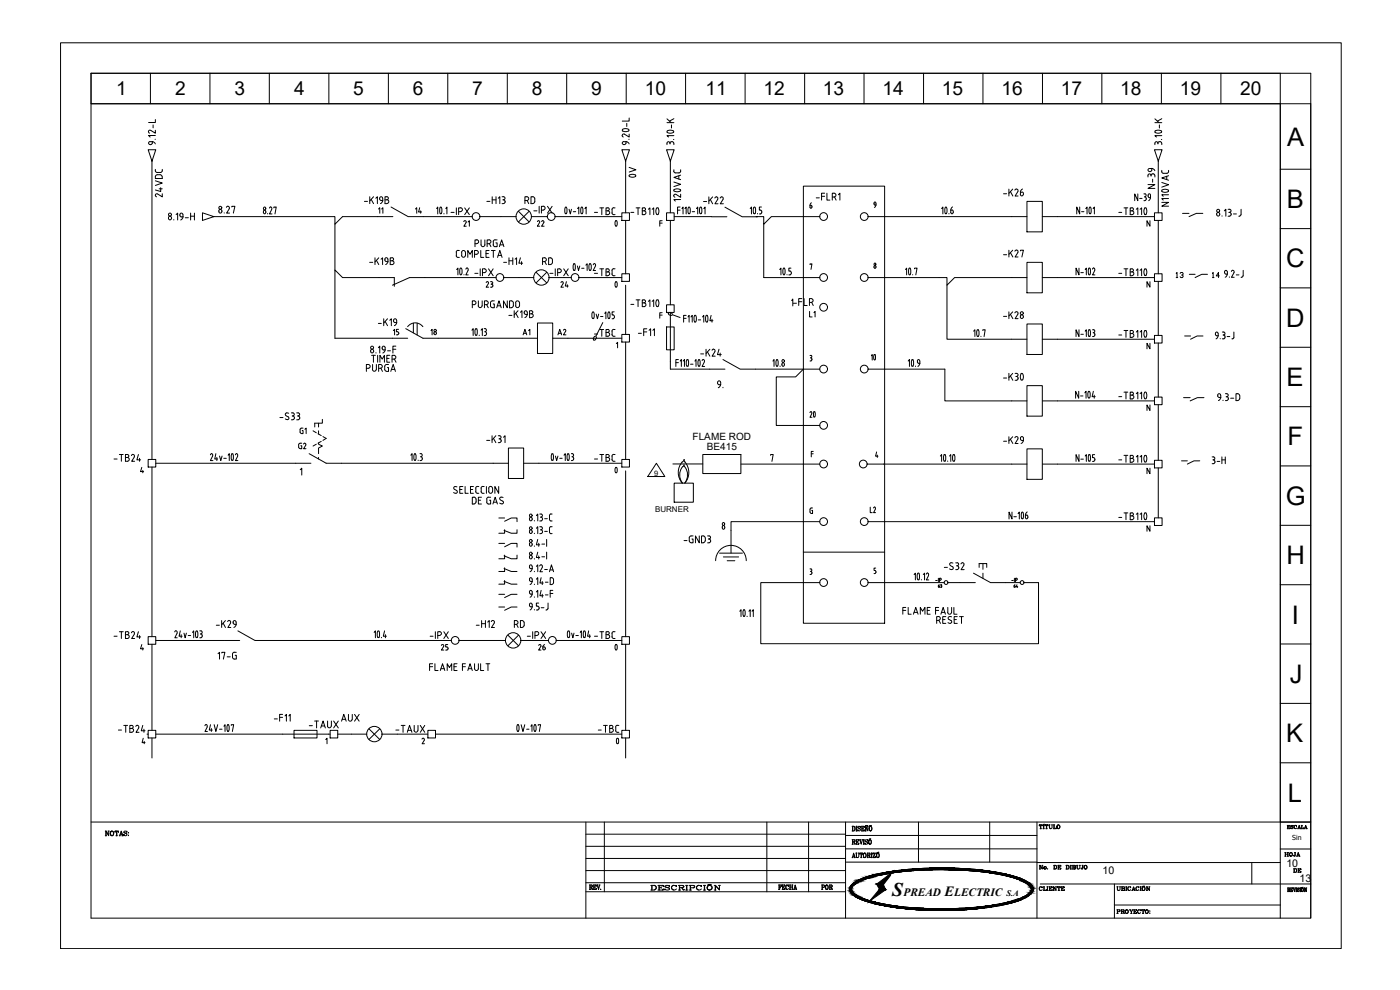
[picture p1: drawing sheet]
<svg xmlns="http://www.w3.org/2000/svg" width="420mm" height="297mm" viewBox="0 0 420 297" stroke-linecap="round" stroke-linejoin="round" font-family="sans-serif">
<defs><g id="words">
<g font-size="7.7">
<text x="386.3" y="43.7">A</text>
<text x="386.2" y="62.4">B</text>
<text x="386" y="80.2">C</text>
<text x="386" y="98">D</text>
<text x="386.1" y="115.8">E</text>
<text x="386.3" y="133.7">F</text>
<text x="385.9" y="151.4">G</text>
<text x="386.1" y="169.3">H</text>
<text x="387.7" y="187.1">I</text>
<text x="387.1" y="204.8">J</text>
<text x="386" y="222.7">K</text>
<text x="386.5" y="240.5">L</text>
</g>
<text font-size="7.5" x="193" y="57.5" transform="rotate(-90 193 57.5)">0V</text>
<text font-size="7.1" x="300.2" y="116.1">-K30</text>
<g font-size="6.6">
<text x="181.3" y="69.8">0</text>
<text x="181.3" y="88.2">0</text>
<text x="259.3" y="110.1">10</text>
<text x="181.3" y="143.9">0</text>
<text x="181.7" y="225.1">0</text>
</g>
<g font-size="6.2">
<text x="241.3" y="127">20</text>
<text x="181.3" y="196.8">0</text>
</g>
<g font-size="5.8">
<text x="34.9" y="28.6">1</text>
<text x="52.5" y="28.6">2</text>
<text x="70.3" y="28.6">3</text>
<text x="88.3" y="28.6">4</text>
<text x="106" y="28.6">5</text>
<text x="123.9" y="28.6">6</text>
<text x="141.7" y="28.6">7</text>
<text x="159.6" y="28.6">8</text>
<text x="177.4" y="28.6">9</text>
<text x="193.5" y="28.6">10</text>
<text x="211.7" y="28.6">11</text>
<text x="229.2" y="28.6">12</text>
<text x="247" y="28.6">13</text>
<text x="264.9" y="28.6">14</text>
<text x="282.7" y="28.6">15</text>
<text x="300.5" y="28.6">16</text>
<text x="318.4" y="28.6">17</text>
<text x="336.2" y="28.6">18</text>
<text x="354.1" y="28.6">19</text>
<text x="372.2" y="28.6">20</text>
<text x="267.8" y="268.7">S</text>
</g>
<g font-size="5.3">
<text x="300.2" y="60">-K26</text>
<text x="347.8" y="57.9" transform="rotate(-90 347.8 57.9)">N-39</text>
<text x="50.1" y="60.3" transform="rotate(-90 50.1 60.3)">24VDC</text>
<text x="108.3" y="62.4">-K19B</text>
<text x="134.4" y="65.6">-IPX</text>
<text x="156.6" y="62.4">RD</text>
<text x="177.4" y="65.6">-TBC</text>
<text x="210.3" y="62.4">-K22</text>
<text x="141.5" y="75.1">PURGA</text>
<text x="110.1" y="80.8">-K19B</text>
<text x="136.2" y="78.3">COMPLETA</text>
<text x="141.5" y="84">-IPX</text>
<text x="150.3" y="80.8">-H14</text>
<text x="161.9" y="80.8">RD</text>
<text x="164" y="84">-IPX</text>
<text x="177.4" y="84">-TBC</text>
<text x="300.2" y="78.3">-K27</text>
<text x="140.8" y="93.5">PURGANDO</text>
<text x="237.1" y="92.8">-FLR</text>
<text x="112.5" y="99.1">-K19</text>
<text x="151.7" y="96.7">-K19B</text>
<text x="209.5" y="107.9">-K24</text>
<text x="109" y="112.5">PURGA</text>
<text x="213.4" y="117.5">9.</text>
<text x="300.2" y="134.4">-K29</text>
<text x="33.2" y="139.7">-TB24</text>
<text x="177.4" y="139.7">-TBC</text>
<text x="204.3" y="164">-GND3</text>
<text x="63.9" y="189.4">-K29</text>
<text x="153.5" y="189.4">RD</text>
<text x="33.2" y="193">-TB24</text>
<text x="128.1" y="193">-IPX</text>
<text x="157.3" y="193">-IPX</text>
<text x="177.4" y="193">-TBC</text>
<text x="64.6" y="199">17-G</text>
<text x="34.6" y="220.8">-TB24</text>
<text x="92.1" y="219.8">-TAUX</text>
<text x="101.6" y="217.7">AUX</text>
<text x="117.8" y="220.8">-TAUX</text>
<text x="178.5" y="220.8">-TBC</text>
</g>
<g font-size="4.9">
<text x="123.8" y="65.3">14</text>
<text x="142.2" y="69.1" transform="rotate(-90 142.2 69.1)">21</text>
<text x="160.5" y="69.1">22</text>
<text x="145" y="87.5">23</text>
<text x="167.6" y="87.5">24</text>
<text x="177.4" y="102">-TBC</text>
<text x="242" y="96.3">L1</text>
<text x="300.2" y="96.7">-K28</text>
<text x="88.9" y="135.8">G2</text>
</g>
<g font-size="4.4">
<text x="116.1" y="65.3" transform="rotate(-90 116.1 65.3)">11</text>
<text x="117.1" y="101.6">15</text>
<text x="128.4" y="101.6">18</text>
<text x="155.9" y="101.6">A1</text>
<text x="166.5" y="101.6">A2</text>
<text x="89.3" y="131.2">G1</text>
<text x="263.9" y="154.9" transform="rotate(-90 263.9 154.9)">L2</text>
<text x="131.6" y="196.1">25</text>
<text x="160.9" y="196.1">26</text>
</g>
<text font-size="4.2" x="283.5" y="268.7">E</text>
<g font-size="3.5">
<text x="280.8" y="177.4">63</text>
<text x="303.4" y="177.4">64</text>
</g>
<g font-size="3.4">
<text x="271.2" y="268.7">PREAD</text>
<text x="286.4" y="268.7">LECTRIC</text>
</g>
<g font-size="3.2">
<text x="330.9" y="262.4">10</text>
<text x="386.1" y="260">10</text>
<text x="390" y="264.7">13</text>
</g>
<g font-size="3">
<text x="207.9" y="132.1">FLAME ROD</text>
<text x="212.1" y="134.9">BE415</text>
</g>
<text font-size="2.5" x="302.1" y="268.7">S.A</text>
<text font-size="2.4" x="196.6" y="153.6">BURNER</text>
<text font-size="2.2" x="196.4" y="142.7">9</text>
<text font-size="2.1" x="387.8" y="252.1">Sin</text>
</g></defs>
<!-- layer: 0 -->
<g fill="none" stroke="#000" stroke-width=".3">
<path d="M18.2 12.8h384.3v271.8h-384.3zM27.3 22h366.1v253.5h-366.1zM27.3 22v9.1h356.9v215.5h9.2v-215.5h-366.1M45.1 22v9.1M63 22v9.1M80.8 22v9.1M98.7 22v9.1M116.6 22v9.1M134.4 22v9.1M152.2 22v9.1M170.1 22v9.1M187.9 22v9.1"/>
<path d="M205.8 22v9.1M223.6 22v9.1M241.5 22v9.1M259.3 22v9.1M277.2 22v9.1M295 22v9.1M312.9 22v9.1M330.7 22v9.1M348.5 22v9.1M366.4 22v9.1M384.2 22v224.6M384.2 50.8h9.2"/>
<path d="M384.2 68.6h9.2M384.2 86.4h9.2M384.2 104.2h9.2M384.2 122h9.2M384.2 139.8h9.2M384.2 157.6h9.2M384.2 175.4h9.2M384.2 193.2h9.2M384.2 211h9.2M384.2 228.9h9.2M255.8 265.2a22.5 22.5 0 0 1 10.4-3.5 96.4 96.4 0 0 1 38.4 1.3 8.6 8.6 0 0 1 5.3 3.2 2.67 2.67 0 0 1-2 3.1 41.8 41.8 0 0 1-14.9 3.4 90.9 90.9 0 0 1-32.6-2.1 8.6 8.6 0 0 1-5.2-3.2v-1.2zM255.9 265.9a18.3 18.3 0 0 1 9.3-3.5 98.7 98.7 0 0 1 38.5 .8 9.2 9.2 0 0 1 5.7 3.2 2.19 2.19 0 0 1-1.7 2.4 44.1 44.1 0 0 1-14.7 3.4 94.8 94.8 0 0 1-30.7-1.6l-1.7-.5a8.2 8.2 0 0 1-5-2.9l-.1-.6z"/>
</g>
<!-- layer: PDF_0 -->
<g fill="none" stroke="#000" stroke-width=".3">
<path d="M27.3 246.6h366.1v28.9M31.6 249.4h.2M31.6 250.8h.4M31.8 249.4v1.4M32.4 249.4h.4M32.6 250.6l-.8-1.2v1.4M32.6 249.4v1.4l-.8-1.3M33.5 249.4a.63 .63 0 0 0-.5 .9 .63 .63 0 0 0 1.1 .1 .57 .57 0 0 0 0-.8 .57 .57 0 0 0-.8 0l-.2 .6 .4 .6M33.7 249.4a.82 .82 0 0 1 0 1.4M34.6 249.4l-.1 .3v-.3h1v.3l-.1-.3M34.8 250.8h.4M35 249.4v1.4"/>
<path d="M35.1 249.4v1.4M35.8 250.8h.4M35.9 250.8l.5-1.4 .4 1.4M36 250.3h.6M36.4 249.6l.4 1.2M36.5 250.8h.5M37.2 249.7l.7 .4a.44 .44 0 0 1-.1 .7 .44 .44 0 0 1-.6-.5v.5v-.3M38 249.6l.1-.2v.3a.43 .43 0 0 0-.5-.4 .43 .43 0 0 0-.4 .5l.9 .5M38.5 249.8h.1M38.5 250.6v.2zM175.8 250.3h78M175.8 253.9h78"/>
<path d="M175.8 257.6h78M175.8 246.6v28.9M181.4 246.6v21M230.1 246.6v21M242.7 246.6v21M253.8 246.6v28.9M253.8 254.7h57.4M253.8 250.7h57.4M253.8 258.7h57.4M255.7 247.9h.6a.86 .86 0 0 1 0 1.4h-.6M255.7 251.9l.9 .2-.1 .4-.6 .1M255.7 257.3h.3"/>
<path d="M255.7 253.3h.4M255.8 257.3l.4-1.3 .4 1.3M255.9 247.9v1.4M255.9 251.9v1.4M255.9 256.9h.5M256.2 252.6l.4 .7-.3-.6M256.2 256.2l.3 1.1M256.2 247.9l.4 .7-.4 .7M256.3 251.9l.3 .3-.3 .4M256.3 257.3h.4M256.8 256h.4M256.9 251.9h.8v.5v-.5"/>
<path d="M256.9 253.3h.8v-.4v.4M256.9 247.9h.3M256.9 249.3h.3M257 247.9v1.4M257 251.9v1.4M257.1 247.9v1.4M257.1 251.9v1.4M257.1 252.6h.3M257.4 252.4v.5M257.4 248.3l.8 .5-.2 .5-.6-.4v.4l.1-.2M257.6 256h.3M257.7 256v.9l-.3 .4-.4-.2v-1.1v.9l.3 .4"/>
<path d="M258 251.9h.3M258.1 256v.3v-.3h.8v.3l-.1-.3M258.1 248.1l.1-.2v.4l-.5-.4-.3 .4 .8 .5M258.3 257.3h.4M258.5 256v1.3M258.5 247.9h.8v.4v-.4M258.5 249.3h.8v-.4v.4M258.6 251.9h.3M258.7 247.9v1.4M258.7 248.6h.4M258.8 251.9l-.3 1.4-.4-1.4 .4 1.2M259.1 248.3v.5"/>
<path d="M259.1 253.3h.3M259.1 251.9h.3M259.2 251.9v1.4M259.3 251.9v1.4M259.5 256a.62 .62 0 0 0-.5 .7 .62 .62 0 0 0 .8 .4 .67 .67 0 0 0 .2-.7 .67 .67 0 0 0-.7-.4 .91 .91 0 0 0 .2 1.3M259.6 256a.84 .84 0 0 1 0 1.3M259.6 252.2l.8 .7-.2 .4h-.4l-.2-.4v.4l.1-.2M259.6 249.3h.3M259.6 248h.2M259.8 248v1.3M259.9 247.7l-.1 .2 .6-.2-.1 .2zM260.2 256h.8l.1 .2-.1 .4h-.6"/>
<path d="M260.2 257.3h.4M260.3 252.2l.1-.3v.5l-.5-.5-.3 .3 .8 .7M260.3 248h.3M260.4 256v1.3M260.4 249.1l-.6-1.1v1.3M260.4 248v1.3l-.6-1.1M260.7 256.6l.5 .6M260.8 256.7l.2 .6 .2-.2M260.8 251.8l.5-.1zM260.9 256l.2 .2-.2 .4M261 247.8l.5-.1zM261 251.9a.62 .62 0 0 0-.4 .8 .62 .62 0 0 0 .8 .4 .64 .64 0 0 0 .2-.7 .64 .64 0 0 0-.6-.4 .9 .9 0 0 0 0 1.3"/>
<path d="M261.1 251.9a.84 .84 0 0 1 0 1.4M261.2 247.9a.69 .69 0 0 0-.4 .8 .69 .69 0 0 0 .7 .5 .67 .67 0 0 0 .2-.7 .67 .67 0 0 0-.6-.5 .91 .91 0 0 0 .1 1.3M261.3 247.9a.88 .88 0 0 1 0 1.4M261.4 257.3h.4M261.4 256h.4M261.5 256v1.3M261.6 256v1.3M262.1 256l-.1 .3v-.3h.7l-.6 1.3M262.7 256l-.7 1.3h.7v-.4v.4M263.2 255.8l.6-.1zM263.4 256a.62 .62 0 0 0-.5 .7 .62 .62 0 0 0 .9 .4 .67 .67 0 0 0 .1-.7 .67 .67 0 0 0-.6-.4 .96 .96 0 0 0 .1 1.3M263.5 256a.91 .91 0 0 1 0 1.3"/>
<path d="M275.6 246.6v12.1M297 246.6v12.1M311.2 258.8h73M311.2 246.6v28.9M311.9 247.5v.3v-.3h.9v.3l-.1-.3M311.9 259.6h.2M312.1 259.6v1.1M312.1 248.6h.5M312.3 247.5v1.1M312.7 259.6h.3M312.8 259.6v1.1l-.7-1M313 248.6h.4"/>
<path d="M313 247.5h.4M313.2 248.6v-1.1v1.1M313.2 247.4l.2-.1zM313.7 247.5l-.1 .3v-.3h.9v.3l-.1-.3M313.9 248.6h.4M314 247.5v1.1M314.1 247.5v1.1M314.7 247.5h.4M315.6 247.5h.3M315.7 247.5v.8l-.3 .3-.4-.2-.1-.9 .1 .8 .3 .3M316.1 248.6h.9v-.3l-.1 .3M316.1 247.5h.4"/>
<path d="M316.2 259.6h.6a.56 .56 0 0 1 .4 .6 .56 .56 0 0 1-.4 .5h-.6M316.3 247.5v1.1M316.4 247.5v1.1M316.4 259.6v1.1M316.7 259.6l.4 .6-.4 .5M317.4 259.6h1v.3l-.1-.3M317.6 247.5a.54 .54 0 0 0-.5 .7 .54 .54 0 0 0 .8 .3 .54 .54 0 0 0 .1-.8 .53 .53 0 0 0-.8 .2 .53 .53 0 0 0 .4 .7M317.6 259.6v1.1M317.7 247.5a.62 .62 0 0 1 .4 .6 .62 .62 0 0 1-.4 .5M318.1 259.9v.5M319.9 259.6h.6a.58 .58 0 0 1 .4 .6 .58 .58 0 0 1-.4 .5h-.6M320.1 259.6v1.1"/>
<path d="M320.5 259.6l.3 .6-.3 .5M321.2 259.6h.4M321.3 259.6v1.1M321.8 259.6l.9 .1 .1 .2-.3 .3M322 259.6v1.1M322.5 259.6l.2 .5-.7 .1M323.1 259.6h.4M323.2 259.6v.8l.4 .3 .5-.3v-.8M323.3 259.6v.8l.3 .3M323.9 259.6h.3M324.7 259.6h.4M324.9 259.6l-.1 1.1"/>
<path d="M324.9 259.6v1.1h-.4v-.2M325.7 259.6a.55 .55 0 0 0-.4 .9 .55 .55 0 0 0 1 0 .55 .55 0 0 0-.4-.9 .58 .58 0 0 0-.5 .5 .58 .58 0 0 0 .3 .6M325.9 259.6a.61 .61 0 0 1 .3 .6 .61 .61 0 0 1-.3 .5M375.7 258.8v6.4M384.2 254.7h9.2M384.2 246.6v28.9M385.6 255.8h.4M385.6 256.9h.4M385.7 255.8v1.1M385.8 255.8v1.1M385.8 256.3h.7M386.3 247.7h.8v.2l-.1-.2"/>
<path d="M386.3 248.6h.8v-.3l-.1 .3M386.3 255.8h.4M386.3 256.9h.4M386.4 247.7v.9M386.5 255.8v1.1M386.5 247.7v.9M386.5 248.1h.3M386.8 247.9v.4M387.4 255.8a.55 .55 0 0 0-.5 .8 .55 .55 0 0 0 1 0 .55 .55 0 0 0-.5-.8 .59 .59 0 0 0-.4 .5 .59 .59 0 0 0 .4 .6M387.4 247.9l.6 .3a.33 .33 0 0 1-.2 .5 .33 .33 0 0 1-.4-.4v.2M387.4 255.8a.59 .59 0 0 1 .4 .5 .59 .59 0 0 1-.4 .6M388 247.8l.1-.1v.2a.32 .32 0 0 0-.4-.3 .32 .32 0 0 0-.3 .4l.7 .3"/>
<path d="M388.5 255.8h.3M388.6 255.8l-.1 1.1M388.7 255.8v.9l-.2 .2-.2-.2M388.7 247.6l-.3 .5 .3 .5M389.1 247.8a.44 .44 0 0 0-.6 0 .44 .44 0 0 0 0 .6 .44 .44 0 0 0 .6 0M389.1 256.9h.3M389.2 256.9l.4-1.1 .4 1.1M389.3 256.6h.6M389.4 248.6h.3M389.6 256l.3 .9M389.7 248.3h.4M389.8 256.9h.4"/>
<path d="M389.9 247.8l.3 .8-.3-.9-.4 .9M390 248.6h.4M390.5 248.6h.8v-.3l-.1 .3M390.5 247.7h.4M390.7 247.7v.9M391.4 248.6h.3M391.5 248.6l.4-.9 .3 .9M391.6 248.3h.5M391.9 247.8l.2 .8M392 248.6h.3M175.8 261.2h78M175.8 267.6h78"/>
<path d="M175.8 264.9h78M176.9 265.5h.6l.3 .3-.1 .3-.6 .1M176.9 266.9h.4M177.1 265.5v1.4M177.4 266.2l.4 .7-.3-.7M177.5 265.5l.2 .3-.2 .4M178.1 265.5h.8v.5l-.1-.5M178.1 266.9h.8v-.4l-.1 .4M178.2 265.5v1.4M178.3 266.2h.3M178.3 265.5v1.4M178.6 266v.5"/>
<path d="M179.1 265.5h.4M179.3 265.5l.3 1.4 .4-1.4M179.3 265.5l.3 1.2M179.8 265.5h.3M180.3 266.8h.1M195.3 265.7h1a.7 .7 0 0 1 .7 .7 .7 .7 0 0 1-.7 .7h-1M195.6 265.7v1.4M195.7 265.7v1.4M196.3 265.6a.7 .7 0 0 1 .6 .7 .7 .7 0 0 1-.6 .7M197.5 265.7h1.6v.3l-.2-.3M197.5 267.1h1.6v-.4l-.2 .4M197.8 265.7v1.4"/>
<path d="M197.9 265.7v1.4M197.9 266.3h.5M198.4 266v.5M199.5 266l1.4 .5a.76 .76 0 0 1-.6 .6 .76 .76 0 0 1-.8-.4v.4l.2-.3M200.8 265.8l.1-.1v.3l-.9-.3-.5 .3 1.4 .5M202.2 265.6a.7 .7 0 0 0-.6 .7 .7 .7 0 0 0 .6 .7M202.9 265.8l.1 .2v-.3l-.1 .1a.79 .79 0 0 0-1.2 .1 .79 .79 0 0 0 .2 1.1 .79 .79 0 0 0 1.1-.3M203.6 265.7h1.1l.6 .3-.2 .2-1.1 .1M203.6 267.1h.7M203.9 265.7v1.4M204 265.7v1.4M204.4 266.3l.8 .7 .2-.1-.1 .2-.4-.1-.2-.6"/>
<path d="M204.7 265.7l.5 .3-.5 .3M205.8 267.1h.6M205.8 265.7h.6M206.1 265.7v1.4M206.8 265.7h1.2l.5 .3-.2 .3-1.1 .1M206.8 267.1h.7M207.2 265.7v1.4M208 265.7l.4 .3-.4 .4M209.7 265.6a.7 .7 0 0 0-.6 .7 .7 .7 0 0 0 .6 .7M210.4 265.8l.1 .2v-.3l-.1 .1a.79 .79 0 0 0-1.2 .1 .79 .79 0 0 0 .2 1.1 .79 .79 0 0 0 1.1-.3M211.1 267.1h.7M211.1 265.7h.7"/>
<path d="M211.4 265.7v1.4M211.5 265.7v1.4M212.4 265.5l1.1-.1zM212.9 265.7a.7 .7 0 0 0-.5 1 .7 .7 0 0 0 1.1 0 .7 .7 0 0 0-.5-1 .7 .7 0 0 0-.7 .6 .7 .7 0 0 0 .6 .8M213 265.6a.7 .7 0 0 1 .6 .7 .7 .7 0 0 1-.6 .7M214.3 267.1h.6M214.3 265.7h.4M214.6 265.7v1.4M215.6 265.7h.6M215.9 266.9l-1.2-1.2v1.4M215.9 265.7v1.4l-1.2-1.3M233.7 265.5h.8v.5v-.5"/>
<path d="M233.7 266.9h.3M233.8 265.5v1.4M233.9 265.5v1.4M233.9 266.2h.3M234.2 266v.5M234.7 265.5h.9v.5l-.1-.5M234.7 266.9h.9v-.4l-.1 .4M234.9 265.5v1.4M234.9 266.2h.3M235.2 266v.5M236.2 265.5l-.3 .7 .3 .7M236.6 265.7v.3v-.5v.2l-.3-.2a.67 .67 0 0 0-.5 .8 .67 .67 0 0 0 .6 .5l.2-.3"/>
<path d="M236.9 266.9h.4M236.9 265.5h.4M237.1 265.5v1.4M237.1 266.2h.7M237.6 266.9h.4M237.6 265.5h.4M237.8 265.5v1.4M238.2 266.9h.3M238.3 266.9l.3-1.4 .4 1.4M238.4 266.5h.5M238.6 265.7l.3 1.2M238.8 266.9h.3"/>
<path d="M246.6 265.5h.6l.3 .3-.1 .4h-.6M246.6 266.9h.3M246.7 265.5v1.4M247.2 265.5l.2 .3-.2 .4M248.1 265.5a.69 .69 0 0 0-.4 .8 .69 .69 0 0 0 .6 .5 .66 .66 0 0 0 .4-.7 .66 .66 0 0 0-.7-.5 .96 .96 0 0 0 .1 1.3M248.2 265.5a.84 .84 0 0 1 0 1.4M248.9 265.5h.6l.3 .3-.1 .3-.6 .1M248.9 266.9h.3M249 265.5v1.4M249.1 265.5v1.4M249.4 266.2l.4 .7-.4-.7M249.5 265.5l.2 .3-.2 .4"/>
<path d="M311.9 260.7h.4M312.2 265.2h81.2M312.3 266l-.4 .6 .4 .6M312.7 266.2l.1-.1-.1 .1a.49 .49 0 0 0-.7 .1 .49 .49 0 0 0 .1 .7 .49 .49 0 0 0 .7-.1M312.8 260.7l-.7-1.1v1.1M313.1 267.2h.9v-.3l-.1 .3M313.1 266.1h.4M313.3 266.1v1.1M313.4 266.1v1.1M313.6 260a.37 .37 0 0 0-.3 .6 .37 .37 0 0 0 .6 0 .37 .37 0 0 0-.2-.6 .37 .37 0 0 0-.4 .3 .37 .37 0 0 0 .3 .4M313.7 260l.3 .3-.3 .4M314.2 266.1h.4"/>
<path d="M314.2 267.2h.4M314.4 260.7h.1M314.3 266.1v1.1M314.8 266.1h.9v.3v-.3M314.8 267.2h.9v-.3v.3M315 266.1v1.1M315.1 266.1v1.1M315.1 266.6h.3M315.4 266.4v.4M316 266.1h.2M316 267.2h.4M316.2 266.1v1.1"/>
<path d="M316.8 266.1h.3M316.9 267.1l-.7-1v1.1M316.9 266.1v1.1l-.7-1M317.4 260.7h1v-.3l-.1 .3M317.4 266.1l-.1 .3v-.3h.9v.3l-.1-.3M317.6 267.2h.4M317.7 260.2h.4M317.8 266.1v1.1M318.4 266.1h1v.3l-.1-.3M318.4 267.2h1v-.3l-.1 .3M318.6 266.1v1.1M318.7 266.6h.3"/>
<path d="M318.7 266.1v1.1M319 266.4v.4M321.2 260.7h.4M321.8 260.7h.9l.1-.3-.3-.2 .2 .2-.2 .3M334.4 265.2v10.3M334.4 271.5h49.8M335.2 273l.9 .1v.3l-.7 .1M335.2 266.1h.4M335.2 274.1h.4M335.3 266.1v.8l.4 .3 .4-.2v-.9M335.3 273v1.1M335.4 266.1v.8l.3 .3"/>
<path d="M335.4 273v1.1M335.8 273l.3 .2-.3 .3M336 266.1h.3M336.4 273l1 .2-.1 .2-.7 .1M336.4 274.1h.4M336.5 266.1h.9l.1 .3-.3 .2M336.5 267.2l.9-.1 .1-.3-.3-.2 .3 .2-.3 .4M336.6 273v1.1M336.7 266.1v1.1M336.8 266.1v1.1M336.9 273.5l.5 .6-.3-.6M337.1 273l.2 .2-.2 .3"/>
<path d="M337.2 266.1l.2 .4-.6 .1M337.8 266.1h.4M337.8 267.2h.4M338 266.1v1.1M338.1 273a.55 .55 0 0 0-.4 .8 .55 .55 0 0 0 .9 0 .55 .55 0 0 0-.4-.8 .58 .58 0 0 0-.5 .5 .58 .58 0 0 0 .4 .6M338.2 272.9l.4 .6-.4 .6M338.8 266.1l-.3 .5 .3 .6M339 273h.3M339.3 266.2v-.1v.1a.49 .49 0 0 0-.7 .1 .49 .49 0 0 0 0 .7 .49 .49 0 0 0 .7-.1M339.3 274.1h.4M339.5 274.1v-.6l-.4-.5 .5 .5v.6M339.7 267.2h.3"/>
<path d="M339.7 273h.4M339.9 266.9h.5M340 273l-.4 .5M340.2 266.2l.4 1-.4-1.1-.4 1.1M340.2 273h.9v.3v-.3M340.2 274.1h.9v-.4v.4M340.4 267.2h.3M340.4 273v1.1M340.4 273.5h.4M340.8 273.3v.4M341.3 266.1l-.4 .5 .4 .6M341.7 266.2l.1 .2v-.3l-.1 .1a.5 .5 0 0 0-.7 .1 .5 .5 0 0 0 .1 .7 .5 .5 0 0 0 .7-.1"/>
<path d="M341.8 272.9l-.4 .6 .4 .6M342.1 266.1h.4M342.1 267.2h.4M342.2 273.1l.1 .2v-.3l-.1 .1a.51 .51 0 0 0-.7 .1 .51 .51 0 0 0 .1 .7 .51 .51 0 0 0 .7-.1M342.3 266.1v1.1M342.7 273l-.1 .3v-.3h.9v.3v-.3M342.8 274.1h.5M342.9 266l.6-.1zM343 273v1.1M343.1 273v1.1M343.1 266.1a.55 .55 0 0 0-.4 .8 .55 .55 0 0 0 1 0 .55 .55 0 0 0-.4-.8 .58 .58 0 0 0-.5 .5 .58 .58 0 0 0 .3 .6M343.3 266.1a.61 .61 0 0 1 .3 .5 .61 .61 0 0 1-.3 .6"/>
<path d="M344 266.1h.3M344 267.2h.4M344.1 273a.55 .55 0 0 0-.4 .8 .55 .55 0 0 0 1 0 .55 .55 0 0 0-.4-.8 .57 .57 0 0 0-.5 .5 .57 .57 0 0 0 .3 .6M344.2 266.1v1.1M344.2 273l.4 .5-.4 .6M344.8 266.1h.3M344.9 267.1l-.6-1v1.1M344.9 266.1v1.1l-.6-1M345.1 273.3h.1M345.1 274h.1M386.4 266.4l.7 .2-.1 .3-.4 .1M386.4 267.5h.3"/>
<path d="M386.5 266.4v1.1M386.6 266.4v1.1M386.8 267l.3 .5-.2-.5M386.9 266.4v.6M387.3 266.4h.6v.4v-.4M387.3 267.5h.6v-.3v.3M387.4 266.4v1.1M387.4 267h.3M387.7 266.8v.4M388.1 266.4h.3M388.2 266.4l.3 1.1 .3-1.1h-.2M388.2 260.7h.6a.55 .55 0 0 1 .4 .5 .55 .55 0 0 1-.4 .5h-.6"/>
<path d="M388.3 266.4l.2 1M388.4 260.7v1M388.8 260.7a.6 .6 0 0 1 0 1M388.9 267.5h.3M388.9 266.4h.3M389 266.4v1.1M389.4 266.7a.57 .57 0 0 1 .4 .8h-.4v-.3v.2M389.5 260.7h.9v.3v-.3M389.5 261.7h.9v-.3v.3M389.7 260.7v1M389.7 261.2h.3M389.9 266.6v-.2v.4l-.4-.4-.1 .3 .5 .5"/>
<path d="M390 261v.4M390.2 267.5h.2M390.2 266.4h.2M390.2 266.4v1.1M390.3 266.4v1.1M390.7 266.3l.4-.1zM390.8 266.4l-.1 .2a.46 .46 0 0 0-.2 .6 .46 .46 0 0 0 .6 .2 .55 .55 0 0 0 .2-.6 .55 .55 0 0 0-.5-.3l-.2 .6 .2 .4M390.9 266.4l.2 .5-.2 .6M391.4 266.4l.2 1.1v-1.1l.5 1M391.4 267.5h.3M391.9 266.4h.3M392.1 266.4v1.1l-.5-1"/>
</g>
<!-- layer: 0 -->
<g fill="#000" stroke="#000" stroke-width=".3">
<path d="M256.2 268.7h.9zM260.2 270.5h.6l-.1 .2zM261 270.4h.4l-.4 .3zM261 270.3l.4 .1h-.4zM263.9 266.8h1.8l.1 .2zM263.2 265.2l4.6-3.5-2.7 3.5zM277.8 273.1h9.6zM280 260.4h4.5zM307.8 268.7h.9z"/>
<path d="M255.1 266.6l.4 .2v-.2zM255.1 266.6l.4 .2h-.5z"/>
<path d="M255 266.8h.5zM255 266.8h.5z"/>
<path d="M255 266.8l.6 .3-.1-.3zM255 266.8l.6 .3h-.5z"/>
<path d="M255.1 266.4l.4 .2 .1-.2zM255.1 266.4l.4 .2h-.4z"/>
<path d="M255.1 267.1l.5 .1zM255.1 267.1l.5 .1z"/>
<path d="M255.1 267.2l.6 .2-.1-.2zM255.1 267.2l.6 .2h-.5z"/>
<path d="M255.1 266.3h.5zM255.1 266.3l.5 .1z"/>
<path d="M255.2 267.4l.6 .2zM255.2 267.4l.6 .2z"/>
<path d="M255.2 266h.6zM255.2 266h.6z"/>
<path d="M255.2 266l.4 .3 .2-.3zM255.2 266l.4 .3h-.5z"/>
<path d="M255.2 267.6l.7 .1zM255.2 267.6l.7 .1z"/>
<path d="M255.3 267.7l.8 .2-.2-.2zM255.3 267.7l.8 .2h-.6z"/>
<path d="M255.5 265.7h.6zM255.5 265.7h.6z"/>
<path d="M255.5 265.7l.3 .3 .3-.3zM255.5 265.7l.3 .3h-.6z"/>
<path d="M255.5 267.9l.7 .1zM255.5 267.9l.7 .1z"/>
<path d="M255.5 268l1.1 .3-.4-.3zM255.5 268l1.1 .3h-.8z"/>
<path d="M255.7 265.4l.4 .3 .4-.3zM255.7 265.4l.4 .3h-.6z"/>
<path d="M255.8 265.3h.8zM255.8 265.3l.7 .1z"/>
<path d="M255.8 268.3h.8zM255.8 268.3h.8z"/>
<path d="M255.8 268.3l1.3 .4-.5-.4zM255.8 268.3l1.3 .4h-.9zM256.2 268.7h.9z"/>
<path d="M256.1 265.1l.5 .2 .3-.2zM255.8 265.3l.3-.2 .5 .2z"/>
<path d="M256.2 264.9h.9zM256.1 265.1h.8z"/>
<path d="M256.3 268.7l1.4 .3-.6-.3zM256.3 268.7l1.4 .3h-1z"/>
<path d="M256.6 264.7l.5 .2 .4-.2zM256.2 264.9l.4-.2 .5 .2z"/>
<path d="M256.7 264.6h1zM256.6 264.7h.9z"/>
<path d="M256.7 269h1.1zM256.7 269h1.1z"/>
<path d="M256.8 269l1.6 .3-.6-.3zM256.8 269l1.6 .3h-1.1z"/>
<path d="M257.1 264.4l.6 .2 .5-.2zM256.7 264.6l.4-.2 .6 .2z"/>
<path d="M257.3 269.3l1.2 .1zM257.3 269.3l1.2 .1z"/>
<path d="M257.4 264.2l.8 .2 .3-.2zM257.1 264.4l.3-.2 .8 .2z"/>
<path d="M257.4 269.4l1.8 .2-.7-.2zM257.4 269.4l1.8 .2h-1.2z"/>
<path d="M257.7 264l.8 .2 .4-.2zM257.4 264.2l.3-.2 .8 .2z"/>
<path d="M258 269.6l1.4 .1zM258 269.6l1.4 .1z"/>
<path d="M258 263.9l.9 .1 .4-.1zM257.7 264l.3-.1 .9 .1z"/>
<path d="M258.1 269.7l2 .3-.7-.3zM258.1 269.7l2 .3h-1.4z"/>
<path d="M258.4 263.8h1.3zM258 263.9h1.3z"/>
<path d="M258.7 270l1.7 .1zM258.7 270l1.7 .1z"/>
<path d="M258.8 263.6l.9 .2 .6-.2zM258.4 263.8l.4-.2 .9 .2z"/>
<path d="M258.9 270.1l2.1 .2zM258.9 270.1l2.1 .2h-1.5z"/>
<path d="M259.1 263.5h1.6zM258.8 263.6h1.5z"/>
<path d="M259.7 270.4h1.3zM259.7 270.4l1.1 .1z"/>
<path d="M261 270.4l-.3 .3h.3zM260.7 270.7h.3z"/>
<path d="M259.5 270.3h1.5zM259.5 270.3l1.5 .1z"/>
<path d="M259.7 263.2l1 .3 .7-.3zM259.1 263.5l.6-.3 1 .3z"/>
<path d="M261.4 270.4l1.4 .3zM260.9 270.7l.5-.3 1.4 .3zM260.9 270.7h1.9zM260.9 270.7h1.9z"/>
<path d="M260 263.2h1.7zM259.7 263.2h1.7z"/>
<path d="M260.7 262.9l1 .3 .8-.3zM260 263.2l.7-.3 1 .3z"/>
<path d="M260.9 262.9h1.8zM260.7 262.9h1.8z"/>
<path d="M260.9 270.7l3.4 .4-1.5-.4zM260.9 270.7l3.4 .4h-2.2z"/>
<path d="M261.7 262.7l1 .2 1.1-.2zM260.9 262.9l.8-.2 1 .2z"/>
<path d="M261.8 262.6h2.1zM261.7 262.7h2.1z"/>
<path d="M263.9 266.8l-.1 .2h2zM263.8 267h2l-4.8 3.4z"/>
<path d="M262.1 271.1h2.4zM262.1 271.1h2.4z"/>
<path d="M262.3 271.1l3.6 .3-1.4-.3zM262.3 271.1l3.6 .3h-2.5z"/>
<path d="M263.2 265.2l1.9 .1zM263.1 265.3h2z"/>
<path d="M263.1 265.3l2.6 1.5-.6-1.5zM263.1 265.3l2.6 1.5h-1.8z"/>
<path d="M262.8 262.4h2.3zM262.8 262.4h2.3z"/>
<path d="M262.8 262.4l1.1 .2 1.2-.2zM261.8 262.6l1-.2 1.1 .2z"/>
<path d="M263.4 271.4l3 .1zM263.4 271.4l3 .1z"/>
<path d="M263.8 262.1l1.3 .3 1.3-.3zM262.8 262.4l1-.3 1.3 .3z"/>
<path d="M263.8 271.5l3.8 .2zM263.8 271.5l3.8 .2h-2.8z"/>
<path d="M264 262.1h2.6zM263.8 262.1h2.6z"/>
<path d="M264.8 271.7l3.7 .1zM264.8 271.7l3.7 .1z"/>
<path d="M264.9 261.9l1.7 .2 1.1-.2zM264 262.1l.9-.2 1.7 .2z"/>
<path d="M265.2 261.8h3zM264.9 261.9h2.8z"/>
<path d="M265.4 271.8l4 .1zM265.4 271.8l4 .1z"/>
<path d="M265.9 261.7h3.2zM265.2 261.8h3z"/>
<path d="M266.1 271.9l4.8 .2zM266.1 271.9l4.8 .2z"/>
<path d="M266.5 261.6h3.5zM265.9 261.7h3.2z"/>
<path d="M266.9 261.5h3.7zM266.5 261.6h3.5z"/>
<path d="M267.1 272.1h4.2zM267.1 272.1h4.2z"/>
<path d="M267.4 272.1l5.8 .2zM267.4 272.1l5.8 .2z"/>
<path d="M267.8 261.4h4.1zM266.9 261.5h3.7z"/>
<path d="M267.9 261.4h4.1zM267.8 261.4h4.1z"/>
<path d="M268.7 272.3h5zM268.7 272.3h5z"/>
<path d="M268.9 261.3h4.7zM267.9 261.4h4.1z"/>
<path d="M268.9 272.3l6.4 .2zM268.9 272.3l6.4 .2z"/>
<path d="M269.2 261.2h5.1zM268.9 261.3h4.7z"/>
<path d="M269.9 272.5l7.4 .1zM269.9 272.5l7.4 .1zM270.8 272.6h6.5zM270.8 272.6h6.5z"/>
<path d="M270.6 261l3.7 .2 2.4-.2zM269.2 261.2l1.4-.2 3.7 .2z"/>
<path d="M270.7 261h6.4zM270.6 261h6.1z"/>
<path d="M270.8 272.6h8.6zM270.8 272.6h8.6z"/>
<path d="M277.8 273.1h7.6zM278.9 273.1h6.5z"/>
<path d="M271.5 272.6l12.1 .1zM271.5 272.6l12.1 .1z"/>
<path d="M271.8 261h8.1zM270.7 261h6.4z"/>
<path d="M272 260.9h11.2zM271.8 261h8.1z"/>
<path d="M280 260.4l6.6 .1zM278.8 260.5h7.8z"/>
<path d="M278.8 260.5l9.2 .1zM276.8 260.6h11.2z"/>
<path d="M276.8 260.6l12.9 .1zM275.5 260.7h14.2z"/>
<path d="M276.8 273h11.3zM276.8 273l10.6 .1z"/>
<path d="M275.6 273h13.9zM275.6 273h12.5z"/>
<path d="M275.5 260.7h15.7zM273.7 260.7h17.5z"/>
<path d="M274.8 272.9h15.4zM274.8 272.9l14.7 .1z"/>
<path d="M273.7 260.7l19.1 .2zM272.3 260.9h20.5z"/>
<path d="M273.6 272.8h17.9zM273.6 272.8l16.6 .1z"/>
<path d="M272.8 272.8h19.4zM272.8 272.8h18.7z"/>
<path d="M272.3 260.9h20.8zM272 260.9h21.1z"/>
<path d="M283.2 260.9l10.2 .1zM283.2 260.9l10.2 .1z"/>
<path d="M272 272.7h21.1zM272 272.7l20.2 .1z"/>
<path d="M284.6 261h9.1zM284.6 261h9.1z"/>
<path d="M284.8 272.6h8.7zM283.6 272.7h9.5z"/>
<path d="M286.4 261h8zM286.4 261h8z"/>
<path d="M287.7 272.6h6.5zM284.8 272.6h8.7z"/>
<path d="M287.8 261l7.3 .1zM287.8 261l7.3 .1z"/>
<path d="M289.6 261.1l6.2 .1zM289.6 261.1l6.2 .1z"/>
<path d="M289.8 272.5h5.4zM287.7 272.6h6.5z"/>
<path d="M290.1 272.4h5.3zM289.8 272.5h5.4z"/>
<path d="M290.7 261.2l6.2 .2zM290.7 261.2l6.2 .2z"/>
<path d="M291.8 272.3h4.5zM290.1 272.4h5.3z"/>
<path d="M292.7 261.4h4.5zM292.7 261.4h4.5z"/>
<path d="M293.1 261.4l4.8 .1zM293.1 261.4l4.8 .1z"/>
<path d="M293.1 272.2h4.1zM291.8 272.3h4.5z"/>
<path d="M293.7 272.1h3.9zM293.1 272.2h4.1z"/>
<path d="M294.2 261.5l4.3 .1zM294.2 261.5l4.3 .1z"/>
<path d="M295 261.6l4 .1zM295 261.6l4 .1z"/>
<path d="M295.6 271.9l2 .2 1.3-.2zM293.7 272.1l1.9-.2 2 .2z"/>
<path d="M295.7 261.7l4.2 .1zM295.7 261.7l4.2 .1z"/>
<path d="M295.7 271.9h3.3zM295.6 271.9h3.3z"/>
<path d="M296.8 261.8l3.2 .1zM296.8 261.8l3.2 .1z"/>
<path d="M297.1 261.9l4 .2-1.1-.2zM297.1 261.9l4 .2zM298.4 262.1h2.7zM298.4 262.1h2.7z"/>
<path d="M297.4 271.7l1.6 .2 1.3-.2zM295.7 271.9l1.7-.2 1.6 .2z"/>
<path d="M297.8 271.6h2.9zM297.4 271.7h2.9z"/>
<path d="M298.4 262.1l3.7 .2-1-.2zM298.4 262.1l3.7 .2z"/>
<path d="M299.1 271.4l1.6 .2 .9-.2zM297.8 271.6l1.3-.2 1.6 .2z"/>
<path d="M299.7 262.3l2.5 .1zM299.7 262.3l2.5 .1z"/>
<path d="M299.8 271.2h2.4zM299.1 271.4h2.5z"/>
<path d="M299.9 262.4l3.2 .2-.9-.2zM299.9 262.4l3.2 .2z"/>
<path d="M300.7 271.1l1.5 .1 .7-.1zM299.8 271.2l.9-.1 1.5 .1z"/>
<path d="M300.9 262.6l2.4 .1zM300.9 262.6l2.4 .1z"/>
<path d="M301.3 262.7l2.7 .1zM301.3 262.7l2.7 .1z"/>
<path d="M301.6 270.9l1.3 .2 .7-.2zM300.7 271.1l.9-.2 1.3 .2z"/>
<path d="M302.1 262.8l2.3 .1zM302.1 262.8l2.3 .1z"/>
<path d="M302.2 270.7l1.4 .2 .5-.2zM301.6 270.9l.6-.2 1.4 .2z"/>
<path d="M302.5 262.9l2.4 .2zM302.5 262.9l2.4 .2z"/>
<path d="M303.2 263.1l2.1 .1zM303.2 263.1l2.1 .1z"/>
<path d="M303.2 270.5l.9 .2 .8-.2zM302.2 270.7l1-.2 .9 .2z"/>
<path d="M303.6 270.4h1.6zM303.2 270.5h1.7z"/>
<path d="M303.7 263.2l2 .2zM303.7 263.2l2 .2z"/>
<path d="M304.2 263.4l2 .1zM304.2 263.4l2 .1z"/>
<path d="M304.6 270.1l.6 .3 .9-.3zM303.6 270.4l1-.3 .6 .3z"/>
<path d="M304.7 263.5l1.8 .2zM304.7 263.5l1.8 .2z"/>
<path d="M304.9 270h1.4zM304.6 270.1h1.5z"/>
<path d="M305.2 263.7l1.8 .2zM305.2 263.7l1.8 .2z"/>
<path d="M305.7 263.9l1.5 .1zM305.7 263.9l1.5 .1z"/>
<path d="M305.8 269.6l.5 .4 .8-.4zM304.9 270l.9-.4 .5 .4z"/>
<path d="M306 264l1.7 .2-.5-.2zM306 264l1.7 .2z"/>
<path d="M306 269.6h1.2zM305.8 269.6h1.3z"/>
<path d="M306.5 264.2l1.4 .1zM306.5 264.2l1.4 .1z"/>
<path d="M306.8 264.3l1.5 .3-.4-.3zM306.8 264.3l1.5 .3h-1z"/>
<path d="M306.9 269.2l.3 .4 .8-.4zM306 269.6l.9-.4 .3 .4z"/>
<path d="M307 269.2h1zM307 269.2h1z"/>
<path d="M307.3 264.6h1.1zM307.3 264.6h1.1z"/>
<path d="M307.4 264.6l1.4 .3-.4-.3zM307.4 264.6l1.4 .3h-.9z"/>
<path d="M307.8 268.7l.2 .5 .7-.5zM307 269.2l.8-.5 .2 .5z"/>
<path d="M307.9 264.9l1 .1zM307.9 264.9l1 .1z"/>
<path d="M308 265l1.3 .3-.4-.3zM308 265l1.3 .3h-.8z"/>
<path d="M308.5 268.3l.2 .4 .5-.4zM307.8 268.7l.7-.4 .2 .4zM307.8 268.7h.9z"/>
<path d="M308.5 265.3h.8zM308.5 265.3h.8z"/>
<path d="M308.5 265.3l1.1 .4-.3-.4zM308.5 265.3l1.1 .4h-.7z"/>
<path d="M308.5 268.3h.8zM308.5 268.3h.7z"/>
<path d="M308.9 265.7h.7zM308.9 265.7h.7z"/>
<path d="M308.9 265.7l.9 .3-.2-.3zM308.9 265.7l.9 .3h-.6z"/>
<path d="M309 267.9l.3 .4 .3-.4zM308.5 268.3l.5-.4 .3 .4z"/>
<path d="M309 267.8h.7zM309 267.8l.6 .1h-.6z"/>
<path d="M309.2 266h.7zM309.2 266h.7z"/>
<path d="M309.3 266l.6 .2v-.2zM309.3 266l.6 .2h-.5z"/>
<path d="M309.3 267.5l.4 .3 .2-.3zM309.3 267.5l.4 .3h-.7z"/>
<path d="M309.4 266.2l.6 .2-.1-.2zM309.4 266.2l.6 .2z"/>
<path d="M309.4 267.3l.5 .2v-.2zM309.4 267.3l.5 .2h-.6z"/>
<path d="M309.5 266.4l.5 .1zM309.5 266.4l.5 .1z"/>
<path d="M309.5 266.5l.5 .3v-.3zM309.5 266.5l.5 .3h-.4z"/>
<path d="M309.5 267.1l.4 .2 .1-.2zM309.5 267.1l.4 .2h-.5z"/>
<path d="M309.6 266.8l.4 .3v-.3zM309.6 266.8l.4 .3h-.5z"/>
</g>
<path d="M267.1 262.5l-2.8 3.5" fill="none" stroke="#000" stroke-width=".8"/>
<!-- layer: F110 -->
<path d="M201.2 48.4v15.5M202.3 65h11.3M201.2 93.7v.9M201.2 108.4v2.4h11.8" fill="none" stroke="#000" stroke-width=".3"/>
<!-- layer: N110 -->
<path d="M347.6 48.4v15.5M317.4 65h29.1M317.4 83.3h29.1M317.4 101.8h29.1M317.4 139.2h29.1M317.4 120.3h29.1M265.5 156.5h81M101.4 220.3h4.1M119.2 220.3h9.2" fill="none" stroke="#000" stroke-width=".3"/>
<!-- layer: SYMS -->
<g fill="none" stroke="#000" stroke-width=".3">
<path d="M44.5 44.9h2.3l-1.2 3.5zM186.6 44.9h2.3l-1.1 3.5zM200 44.9h2.3l-1.1 3.5zM346.5 44.9h2.3l-1.2 3.5zM60.8 63.9l3.4 1.1-3.4 1.1zM113.3 65h4.6M117.4 62.1l5.1 2.9h4.6M150.3 65h4.6M155.6 63.4l3.2 3.2M158.8 63.4l-3.2 3.2M200 63.9h2.3v2.2h-2.3zM213.6 65h4.6"/>
<path d="M217.6 62.2l5.1 2.8h4.6M303.6 65h4.6M308.2 60.4h4.6v9.2h-4.6zM308.2 78.7h4.6v9.2h-4.6zM312.8 65h4.6M346.5 63.9h2.3v2.2h-2.3zM113.8 83.3h4.5v2.6M121.8 98.6l5.1 2.9M122.3 98a2.86 2.86 0 0 1 4.6 0M124.1 97v2.9M125.2 97v3.5M127.5 83.3h-4.6l-5.1 2.3"/>
<path d="M155.6 83.3h4.6M160.9 81.7l3.2 3.2M161.3 96.9h4.6v9.2h-4.6zM164.1 81.7l-3.2 3.2M200 91.5h2.3v2.2h-2.3zM200 98.1h2.3v6.9h-2.3zM201.2 94.6v13.8M303.6 83.3h4.6M308.2 97.2h4.6v9.2h-4.6zM312.8 83.3h4.6M346.5 82.1h2.3v2.3h-2.3zM186.6 100.3h2.3v2.3h-2.3z"/>
<path d="M213 110.8h4.6M217 107.9l5.1 2.9h4.6M303.6 101.8h4.6M308.2 115.7h4.6v9.2h-4.6zM312.8 101.8h4.6M346.5 100.6h2.3v2.3h-2.3zM346.5 119.1h2.3v2.3h-2.3zM44.5 137.9h2.3v2.2h-2.3zM88.7 139h4.6M92.8 136.1l5.1 2.9h4.6M94 129.3l.9 .6M94.9 133.3l-.9 .5"/>
<path d="M95.4 130.1l1 .6M95.6 132.9v.4l1.1 .5-1.1 .6v1.7M95.6 127v1.1M95.6 129.3v.9M95.6 137.3v.4M96.4 132.4l-1 .6M96.7 125.8v1.2h-2.2M96.9 131l1 .5-1 .6M148 139h4.6M152.6 134.4h4.6v9.2h-4.6zM157.2 139h4.5M303.6 139.2h4.6"/>
<path d="M303.6 120.3h4.6M308.2 134.7h4.6v9.1h-4.6zM312.8 139.2h4.6M312.8 120.3h4.6M346.5 138.1h2.3v2.3h-2.3zM219.4 159.1v6.9M346.5 155.4h2.3v2.3h-2.3zM214.8 168.2a4.6 4.6 0 0 1 4.6-4.6 4.6 4.6 0 0 1 4.6 4.6M216 166h6.8M217.1 167.1h4.6M218.2 168.2h2.3M241.1 165.7h24.4"/>
<path d="M288.1 174.8h4.6M292.2 172l5.1 2.8h4.6M293.8 170.2v-1.1h2.3v1.1M295 169.1v1.7M295 172v1.5M44.5 191h2.3v2.3h-2.3zM67.4 192.2h4.5M71.4 189.3l5.1 2.9h4.6M147.2 192.2h4.5M152.4 190.6l3.2 3.2M155.6 190.6l-3.2 3.2M44.5 219.1h2.3v2.3h-2.3z"/>
<path d="M88.2 219.1h6.9v2.3h-6.9zM110.7 218.7l3.3 3.2M114 218.7l-3.3 3.2M128.4 219.1h2.3v2.3h-2.3zM84.8 220.3h13.8M105.5 220.3h4.6M114.7 220.3h4.5"/>
<circle cx="142.9" cy="65" r="1.16"/>
<circle cx="157.2" cy="65" r="2.31"/>
<circle cx="165.4" cy="65" r="1.16"/>
<circle cx="150" cy="83.3" r="1.16"/>
<circle cx="162.5" cy="83.3" r="2.31"/>
<circle cx="172.6" cy="83.3" r="1.16"/>
<circle cx="247.2" cy="92.2" r="1.16"/>
<circle cx="136.6" cy="192.1" r="1.16"/>
<circle cx="154" cy="192.1" r="2.31"/>
<circle cx="112.3" cy="220.3" r="2.31"/>
</g>
<!-- layer: WIRES -->
<g fill="none" stroke="#000" stroke-width=".3">
<path d="M64.2 65h36.3v2.3l2.3-2.3h10.5M100.5 67.3v13.7M127.1 65h14.6M144 65h6.3M227.3 65h-.4h2.3v2.3l2.3-2.3h9.6M229.2 67.3v16h11.9M265.5 65h38.1M113.8 83.3h-11l-2.3-2.3v20.5h17.3M127.5 83.3h21.4M151.2 83.3h4.4M265.5 83.3h18.7v2.3l2.3-2.3h17.1M284.2 85.6v16.2h19.4"/>
<path d="M131.5 101.5h25.2M226.7 110.8h14.4l-2.3 2.3h-5.8v14.5h8.1M265.5 110.8h18.1v9.5h20M102.5 139h45.5M265.2 139.2h38.4M241.1 174.8h-12.8v18.3h83.4v-18.3h-4.3M265.5 174.8h17.9M284.5 174.8h3.6M301.9 174.8h4.3M81.1 192.2h54.4M137.8 192.2h9.4"/>
</g>
<!-- layer: GRAPHIC -->
<g fill="none" stroke="#000" stroke-width=".3">
<path d="M241.1 55.9h24.4v131.1h-24.4zM241.1 65h5M260.5 65h5M241.1 83.3h5M260.5 83.3h5M241.1 110.8h5M197 139l2.5 4h-5.1zM201.9 139.2h9M204.7 138.6a4.8 4.8 0 0 0 0 6.3M205.3 137.8l.3 .8M205.3 137.9l-.6 .7M205.5 138.6a4.8 4.8 0 0 1 0 6.3 4 4 0 0 0 0-4.9"/>
<path d="M210.9 136.4h11.4v5.7h-11.4zM241.1 139.2h5M260.2 139.2h5M202.3 145h5.8v5.7h-5.8zM204.8 140a3.9 3.9 0 0 0 0 4.9M205.4 140l-.1-.5-.4 .6M241.1 156.5h5M260.5 156.5h5M241.1 174.8h5M260.5 174.8h5"/>
<circle cx="247.2" cy="65" r="1.16"/>
<circle cx="259.4" cy="65" r="1.16"/>
<circle cx="247.2" cy="83.3" r="1.16"/>
<circle cx="259.4" cy="83.3" r="1.16"/>
<circle cx="247.2" cy="110.7" r="1.16"/>
<circle cx="247.2" cy="139.2" r="1.16"/>
<circle cx="259.1" cy="139.2" r="1.16"/>
<circle cx="247.2" cy="156.5" r="1.16"/>
<circle cx="259.4" cy="156.5" r="1.16"/>
<circle cx="247.2" cy="174.8" r="1.16"/>
<circle cx="259.4" cy="174.8" r="1.16"/>
</g>
<!-- layer: TAGS -->
<g fill="none" stroke="#000" stroke-width=".3">
<path d="M147.7 59v2.1M147.7 60h1.2M148.9 59v2.1M149.5 59.5l.5-.5v2.1M150.7 59l.8 .2v.5l-.4 .2M150.9 60h.2M151.1 60l.5 .4M245 59.4h.9M246.6 58.9h.9M247.5 58h-.9v2M248.2 58v2h.9M249.8 59.1h.5a.57 .57 0 0 0 .6-.5 .57 .57 0 0 0-.6-.6h-.5v2"/>
<path d="M250.5 59.1l.4 .9M251.6 58.4l.5-.4v2M146.1 60.4h.9M151.6 60.6l-.3 .4-.6 .1M151.6 60.4v.2M163 61.9a.57 .57 0 0 1 .6 .5 .57 .57 0 0 1-.6 .6M164.3 61.9l1.4 2M165.7 61.9l-1.4 2M190.9 62.4h1.1M191.5 62.4v2M192.8 62.4h.5a.42 .42 0 0 1 .4 .4 .42 .42 0 0 1-.4 .4 .59 .59 0 0 1 .6 .6 .59 .59 0 0 1-.6 .6h-.5zM192.8 63.3h.5"/>
<path d="M194.6 62.8l.4-.4v2M195.7 62.8l.5-.4v2M197.1 62.5l-.3 .7 .3 1.1M197.1 62.4h.1a1.23 1.23 0 0 1 .2 2l-.3-.1M335.8 63.7h.8M337.3 62.4h1.2M337.9 62.4v2M339.2 62.4h.5a.42 .42 0 0 1 .5 .4 .42 .42 0 0 1-.5 .4 .59 .59 0 0 1 .6 .6 .59 .59 0 0 1-.6 .6h-.5zM339.2 63.3h.5M341 62.8l.5-.4v2M342.2 62.8l.4-.4v2M343.6 62.4a1.17 1.17 0 0 1 0 2l-.3-1.2z"/>
<path d="M189.3 91.3h.9M190.9 90h1.1M191.5 90v2M192.8 90l.9 .2v.4l-.4 .3a.57 .57 0 0 1 .6 .5 .57 .57 0 0 1-.6 .6h-.5zM192.8 90.9h.5M193.2 99.6h.9M194.1 98.7h-.9v2M194.6 90.4l.4-.4v2M194.8 99.1l.5-.4v2M195.7 90.4l.5-.4v2M195.9 99.1l.5-.4v2M197.1 90.1l-.3 .7 .3 1.1"/>
<path d="M197.1 90h.1a1.23 1.23 0 0 1 .2 2l-.3-.1M335.8 82h.8M337.3 80.7h1.2M337.3 99.2h1.2M337.9 80.7v2M337.9 99.2v2M339.2 99.2l.9 .2v.4l-.4 .2a.57 .57 0 0 1 .6 .6 .57 .57 0 0 1-.6 .6h-.5zM339.2 81.6h.5M339.7 81.5a.57 .57 0 0 1 .6 .6 .57 .57 0 0 1-.6 .6M339.7 81.5l.4-.2v-.4l-.9-.2v2h.5M341 81.1l.5-.4v2M341 99.6l.5-.4v2"/>
<path d="M342.2 81.1l.4-.4v2M342.2 99.6l.4-.4v2M343.5 80.8h.5M343.5 82.6h.5M343.5 80.7l-.2 .8 .2 1.1M343.5 99.2h.1a1.16 1.16 0 0 1 .3 2 1.22 1.22 0 0 1-.4-2zM344 80.7l.2 .8-.2 1.1M191.6 100h.9M335.8 100.5h.8M335.8 119h.8M337.3 117.7h1.2M337.9 117.7v2"/>
<path d="M339.2 117.7l.9 .2v.4l-.4 .2a.57 .57 0 0 1 .6 .6 .57 .57 0 0 1-.6 .6h-.5zM339.2 100.1h.5M339.2 118.5h.5M341 118.1l.5-.4v2M342.2 118.1l.4-.4v2M343.6 117.6a1.17 1.17 0 0 1 0 2.1l-.3-1.2zM84 125.3h.9M85.9 124.8l.6 .3M86.5 125.1a.49 .49 0 0 1 .1 .7 .49 .49 0 0 1-.8 0l-.2-.1M86.6 124a.54 .54 0 0 0-.7-.1 .54 .54 0 0 0 0 .8M87.4 123.9h.5M87.4 126h.5"/>
<path d="M87.7 124.8h.2M87.9 123.9l.4 .4-.4 .5M87.9 124.8l.4 .5M88.3 125.5l-.4 .4M88.4 125.3v.2M89 123.9l.9 .2v.5l-.4 .2M89 126h.5M89.3 124.8l.4 .1 .2 .4M89.9 125.5l-.4 .4M90 125.3v.2M146.1 132.1h.9M147.7 130.7v2.1"/>
<path d="M148.1 131.5l.7 1.3M148.8 130.7l-1.1 1.3M149.5 130.7h.5M149.5 132.8h.5M149.7 131.7h.3M149.9 130.7l.5 .5-.5 .4M149.9 131.7l.5 .4M150.4 132.3l-.5 .5M150.4 132.1v.2M151.1 131.2l.5-.5v2.1M335.8 138h.8M337.3 136.6h1.2"/>
<path d="M337.9 136.6v2.1M339.2 137.6h.5M339.7 137.5a.57 .57 0 0 1 .6 .6 .57 .57 0 0 1-.6 .6M339.7 137.5l.4-.2v-.5l-.9-.2v2.1h.5M341 137.1l.5-.5v2.1M342.2 137.1l.4-.5v2.1M343.5 138.5h.5M343.5 138.5a1.15 1.15 0 0 1 .4-1.8l.3 .7-.2 1.1M335.8 155.3h.8M337.3 153.9h1.2M337.9 153.9v2M339.7 154.7l.4-.2a.4 .4 0 0 0 0-.4 .4 .4 0 0 0-.4-.2h-.5v2h.5a.57 .57 0 0 0 .6-.5 .57 .57 0 0 0-.6-.6h-.5"/>
<path d="M341 154.3l.5-.4v2M342.2 154.3l.4-.4v2M343.6 153.9a1.17 1.17 0 0 1 0 2l-.3-1.2zM283.4 170.2h.9M285 170.7l.6 .2M285.9 170l.2 .5-.4 .4M286 169a.52 .52 0 0 0-.8-.1 .52 .52 0 0 0 0 .8l.7 .4M286.8 168.9h.5M286.8 170.9h.5M287.1 169.8a.56 .56 0 0 1 .6 .4 .56 .56 0 0 1-.4 .7M287.3 168.8l.4 .5-.4 .4M288.4 169.2a.46 .46 0 0 1 .6-.3 .46 .46 0 0 1 .3 .6"/>
<path d="M289.3 169.6l-.9 1.3h1M142.9 187.6h.9M144.5 186.2v2.1M144.5 187.1h1.2M145.7 186.2v2.1M146.4 186.7l.4-.5v2.1M147.9 186.2l-.5 .3M147.9 186.2l.3 .1 .2 .4-.9 1.6h.9M82.3 215.7h.9M83.9 215.2h.9M84.8 214.3h-.9v2.1M85.5 214.8l.5-.5v2.1"/>
<path d="M86.7 214.8l.4-.5v2.1"/>
</g>
<!-- layer: TERMS -->
<g fill="none" stroke="#000" stroke-width=".3">
<path d="M198 66.9h.7M198.7 66.2h-.7v1.7M243.1 61.6l.1 .8h.3l.1-.3M243.1 61.6l.5 .1 .1 .5M243.1 79.4v-.2h.6l-.3 1.6M243.5 60.9l-.4 .7M262.3 61l.3-.4 .3 .4M262.3 61.2l.1 .3h.5M262.3 61v.2M262.9 61l-.1 .7-.4 .5M345.1 66.2v1.7l-.9-1.7v1.7M198 94.5h.7"/>
<path d="M198.7 93.8h-.7v1.7M262.3 80l.3-.4 .3 .4M262.3 80l.3 .5 .3-.5M345.1 84.5v1.7l-.9-1.7v1.7M185 103.1l.3-.4v1.7M243.1 106.7l.5 .1-.2 .5M243.3 107.4h.1M243.4 107.4l.2 .3M243.6 107.9l-.1 .3-.4 .1M243.7 107.8v.1M345.1 103v1.7l-.9-1.7v1.7M243.5 136.2h.6"/>
<path d="M244.1 135.4h-.6v1.7M263.1 135.6l-.3 1.3h.7M263.3 136.5v.8M345.1 121.5v1.7l-.9-1.7v1.7M42.9 141.2v.7M243.1 152.9v.9l.8 .3v-1h-.3M243.9 152.4l-.6 .1-.2 .4M345.1 140.5v1.6l-.9-1.6v1.6M345.1 157.7v1.7l-.9-1.7v1.7M243.1 170.7l.5 .2-.2 .5M243.3 171.4h.1M243.4 171.4l.2 .4"/>
<path d="M243.6 172l-.1 .3-.4 .1M243.7 171.8v.2M262.3 172.1h.3M262.8 170.4h-.5v.8h.4l.2 .5M262.9 171.7l-.3 .4M42.9 194.3v.7M43 221.5l-.4 1.3h.9M43.3 222.4v.8M97.8 221.9l.3-.4v1.7M127.4 222.1l-.7 1.1h.7"/>
<circle cx="262.5" cy="79.3" r=".32"/>
</g>
<!-- layer: YEL_14_THHN -->
<path d="M222.3 139.2h18.8M241.1 156.5h-21.7v2.6" fill="none" stroke="#000" stroke-width=".3"/>
<!-- layer: DESC -->
<g fill="none" stroke="#000" stroke-width=".3">
<path d="M202.2 51.3l.5 .6 1.3-.1 .3-.5M202.2 58.7l.4 .5M202.2 54.6l2.1 .7-2.1 .7M202.2 50.9v.5M202.3 56.9v.4M202.3 56.9a1.22 1.22 0 0 1 1.9 .3l-.8 .3-1.1-.2M202.9 58.3h-.5l-.2 .4M203.7 52.8v.9M204.3 59.9h-2.1l.5 .4M204.3 58.3v.9l-1.4-.9M204.3 52.5l-2.1 .7 2.1 .7M204.3 50.9v.5"/>
<path d="M348.7 54.8l2 .6-2 .7M348.8 57a1.19 1.19 0 0 1 1.9 .4l-.8 .3-1.1-.2M349.2 52h1M350.2 52.9v1M350.7 59.6h-2l.4 .4M350.7 58.4h-2l.4 .5M350.7 52.7l-2 .7 2 .7M350.7 51.1a.64 .64 0 0 1-.5 .9M348.7 60.7h2l-2 1.2h2M136.1 147.8l.7 .2M136.6 146l.5 .1M136.6 146l-.3 .1-.1 .4 .8 .7"/>
<path d="M137 147.2l.2 .5-.4 .3M138 146.9h.7M138.9 146h-.9v2h.9M139.6 146v2h.9M141.2 146.9h.7M142.1 146h-.9v2h.9M142.2 149.2l.5 .1 .2 .5-.1 1-.6 .4M142.3 149.2h-.6v2h.6M143.3 145.9l-.5 .3v1.3l.2 .4 .7 .1M143.3 146h.4M143.6 150.1h.6M144.4 147.5l.5 .5"/>
<path d="M144.4 146.5v1M144.5 149.2h-.9v2h.9M144.9 145.9l-.5 .6M144.9 148h.4M144.9 146h.4M146 146v2M146.6 149.2l-.5 .2v1.3l.5 .5M146.7 149.2h.5M146.7 146.2a.57 .57 0 0 1 .7-.2 .57 .57 0 0 1 .4 .5v.9a.55 .55 0 0 1-.5 .6 .55 .55 0 0 1-.6-.5zM146.9 150.1h.3v1.1h-.5M147.9 151.2l.7-2 .7 2M148.1 150.7h1"/>
<path d="M149.7 146v2l-1.2-2v2M150.3 150l.6 .3a.5 .5 0 0 1 0 .8 .5 .5 0 0 1-.7 0l-.2-.1M151 149.3a.54 .54 0 0 0-.8-.1 .54 .54 0 0 0 0 .8M129.9 199.2h-1v2M130.5 199.2v2h1M137.2 199.2h-1v2h1M139.7 199.2h-.9v2M142.4 199.2v1.4a.57 .57 0 0 0 .6 .6 .57 .57 0 0 0 .6-.6v-1.4M144.2 199.2v2h1M145.9 199.2h1.1M146.4 199.2v2M270.9 183.1h.9"/>
<path d="M271.8 182.3h-.9v2M272.6 182.3v2h.8M274.1 184.3l.7-2 .7 2M274.3 183.7h1M276.2 184.3v-2l.7 1.1 .7-1.1v2M278.3 183.1h.6M279.2 182.3h-.9v2h.9M280.8 183.1h.9M281.6 185a.57 .57 0 0 1 .6 .5 .57 .57 0 0 1-.6 .6l-.5 .1M281.7 185h-.6v2M281.7 182.3h-.9v2M281.8 186.2l.5 .8"/>
<path d="M282.4 184.3l.7-2 .6 2M282.6 183.7h1M282.9 185.9h.7M283.9 185h-1v2h1M284.5 182.3l-.1 1.4a.57 .57 0 0 0 .6 .6 .57 .57 0 0 0 .6-.6v-1.4M284.5 186.8l.7 .2M285 185l-.4 .2-.1 .4 .9 .6M285 185l.6 .1M285.4 186.2l.2 .5-.4 .3M286.3 182.3v2h.9M286.4 185.9h.6M287.3 185h-.9v2h.9"/>
<path d="M288 185h1.1M288.6 185v2M128.9 200h1M132.1 201.2l.7-2 .7 2M132.3 200.6h1M134.2 201.2v-2l.7 1.1 .7-1.1v2M136.2 200h.8M138.8 200h.9M140.4 201.2l.7-2 .6 2M140.6 200.6h.9"/>
</g>
<!-- layer: XREF -->
<g fill="none" stroke="#000" stroke-width=".3">
<path d="M45.2 39.1a.46 .46 0 0 0-.6 .2 .46 .46 0 0 0 .3 .7M45.9 37.5v.9M46.6 39.1v.9l-1.3-.9M46.6 35.9v.9h-2M186.8 38.8l1.1-.2 .8 .2M186.9 38.8l-.1 .1a1.15 1.15 0 0 0 1.9 .4M188.1 37v.9M188.7 38.8v.5M188.8 35.4v.9h-2.1M200.2 36.8h2M200.2 35.7l1.2 1.1M200.2 39.3l.8-.2 1.1 .2"/>
<path d="M200.3 39.3l-.1 .1a1.16 1.16 0 0 0 2 .3l-.1-.4M201.5 37.5v.9M202.2 35.6l-1.3 .7M346.6 36.8h2.1M346.6 35.7l1.3 1.1M346.7 39.3l.7-.2 1.1 .2M346.7 39.3l-.1 .1a1.16 1.16 0 0 0 2 .3l-.1-.4M348 37.5v.9M348.7 35.6l-1.3 .7M45 42.5l-.4 .4 .4 .5M45.1 42.5h.5M45.1 43.4h.2"/>
<path d="M45.6 42.5l.6 .2 .4 .5M45.7 42.9l-.5 .5M45.7 42.5v.4M46.5 41.8h.1M46.6 40.7h-2l.5 .4M186.7 40.6l.4 .5M187.2 42.5l-.5 .4 .5 .5M187.2 42.5h.7l-.1 .6-.4 .3M187.2 43.4h.2M187.8 42.5l.6 .2 .4 .5M188.7 41.8h.1M188.8 40.2v.9l-1.5-.9-.4 .1-.2 .3"/>
<path d="M201.1 43l-.3-.4h-.4l-.2 .8M201.1 43l.4-.5 .5 .1 .2 .4M201.1 43v.2M202.1 41.8h.1M202.2 40.7h-2l.4 .4M202.2 43v.4M347.5 43v.2M347.9 42.5l-.4 .5-.2-.4h-.5l-.2 .8M348 42.5l.6 .2 .1 .7M348.5 41.8h.2M348.7 40.7h-2.1l.5 .4M50.6 65.5a.5 .5 0 0 1 .4-.6 .5 .5 0 0 1 .5 .6"/>
<path d="M50.6 65.5l.4 .5 .4-.5M52.2 65.9v.1M52.8 64.4l.5-.5v2.1M54 64.6l.2 .4 .7 .1M54.9 64.4l-.2-.4h-.5l-.2 .7M54.9 65l-.2 .6-.5 .4M54.9 64.4v.6M55.6 65.3h.9M57.2 64.9h1.1M57.2 63.9v2.1M58.3 63.9v2.1M354.9 64h1.9"/>
<path d="M361 64h-2l-2.2 1M365.1 64.2a.49 .49 0 0 0 .5 .6 .49 .49 0 0 0 .5-.6M365.1 64.2l.5-.5 .4 .5M366.7 64.7v.2M367.4 63.3l.5-.5v2.1M368.6 62.8h.4M368.6 64.9h.4M368.8 63.7h.2M369 62.8l.4 .2v.5l-.4 .2 .5 .5M369.5 64.4l-.5 .4M369.5 64.2v.2M370.2 64.2h.9"/>
<path d="M371.8 64.9h.2M372.5 62.8l-.1 1.6-.4 .4M353 82l.2-.2v1.5M353 83.3h.5M354.2 82l.2-.2h.5l.2 .2-.2 .5h-.3M354.9 82.5l.2 .3-.2 .5h-.5l-.2-.3M356.9 82.3h1.8M362.4 82.3h-1.7l-2 1M363.9 82l.2-.2v1.5M363.9 83.3h.4M365.9 82.8h-.9l.7-1v1.5M366.8 99.6l.8 .2v.5l-.4 .2"/>
<path d="M368.3 82.2l-.2 .6-.4 .4M368.3 81.6v-.3a.51 .51 0 0 0-.9 .2 .51 .51 0 0 0 .5 .7l.5 .1v-.7M368.9 83.1v.1M369.6 81.4a.43 .43 0 0 1 .6-.2 .43 .43 0 0 1 .1 .6l-.7 1.4h.8M370.3 99.6l-.1 1.8-.5 .3M371 82.5h.8M372.5 83.2h.2M373.1 82.7l-.4 .5M373.1 81.1v1.6M355.2 119.3h2M355.5 100.8h1.8M361 100.8h-1.7l-2 1"/>
<path d="M361.3 119.3h-2l-2.1 1M365.2 100.8h.4M365.4 118.6l.5-.5 .4 .5M365.5 118.6v.4l.4 .2M365.6 100.7l-.2 .6-.5 .4M365.6 100.1l-.1-.3a.51 .51 0 0 0-.8 .2 .51 .51 0 0 0 .5 .7M365.6 100.1v.6M365.9 119.3h.5M366.2 101.6v.1M366.4 118.6l-.1 .9-.6 .7M367 100.5h.3M367.2 100.5l.4 .2v.7l-.8 .3"/>
<path d="M367.8 118.1l.7 .2v.5l-.3 .2 .4 .5M368 119.1h.2M368.3 101h.8M368.6 119.7l-.4 .5M368.7 119.5v.2M369.3 119.5h1M371.4 118.1l.6 .4 .1 1.1M371.4 118.1h-.5v2.1h.5M372 119.5l-.1 .5-.5 .2M354.6 138.3h1.7M360.1 138.3h-1.8l-2 .9M363.8 137.1l.7 .2v.5l-.3 .2"/>
<path d="M364 138h.2M364.2 138l.4 .4M364.6 138.7l-.2 .4h-.6M364.6 138.4v.3M365.3 138.4h.8M366.7 138h1M366.7 137.1v2M367 120.1v.1M367.7 137.1v2M367.8 120.2h.4M149.7 155.4h1.7M151.4 156.4l2-1h1.8v1.1"/>
<path d="M151.4 158.9v1.1h-1.7M155.2 158.9v1.1h-1.8l-2.1-.9M159.7 155.6l-.1-.2a.45 .45 0 0 0-.6 0 .45 .45 0 0 0 0 .6 .45 .45 0 0 0 .6 0l.1-.2M159.7 159.4l-.1-.2a.45 .45 0 0 0-.6 0 .45 .45 0 0 0 0 .6 .45 .45 0 0 0 .6 .1l.1-.3M159.7 155.6v.2M159.7 159.4v.3M160.4 156.2v.1M160.4 160v.1M161 154.7l.4-.5v2.1M161 158.5l.4-.5v2.1M162 154.2h.4M162 156.3h.4"/>
<path d="M162 158h.4M162.2 155.2h.2M162.2 159h.2M162.4 154.2l.3 .3v.4l-.3 .2 .3 .3 .1 .4-.4 .5M162.4 158l.4 .5-.4 .4M162.4 159l.3 .2 .1 .5-.4 .4M163.5 155.6h.8M163.5 159.4h.8M164.9 155.8l.2 .4 .6 .1M165.3 154.2l-.3 .3-.1 1.3M165.4 154.2h.3M165.7 158l-.7 .3a1.88 1.88 0 0 0 .1 1.7l.6 .1"/>
<path d="M149.7 163h1.7M149.7 178.3h1.7M151.3 170.6l2.1 .9h1.8M151.3 174.4l2.1 .9h1.8M151.4 164.1l2-1.1h1.8v1.1M151.4 166.6v1.1h-1.7M151.4 170.4v1.1h-1.7M151.4 174.2v1.1h-1.7M155.2 166.6v1.1h-1.8l-2.1-.9M155.2 178.3h-1.8l-2 1M158.9 163.4l.4 .5 .4-.5M158.9 167l.4-.4 .4 .4"/>
<path d="M158.9 167.1v.4l.4 .2 .4-.4M159.7 163.2l-.2-.4h-.4l-.2 .7M159.7 170.6l-.2 .6-.4 .3M159.7 169.9l-.2-.4a.55 .55 0 0 0-.6 .5 .55 .55 0 0 0 .4 .6h.4M159.7 174.4l-.2 .6-.4 .4M159.7 173.8l-.1-.3a.51 .51 0 0 0-.8 .2 .51 .51 0 0 0 .5 .7l.4 .1v-.7M159.7 178.2l-.2 .6-.4 .4M159.7 177.6l-.1-.2a.51 .51 0 0 0-.8 .1 .51 .51 0 0 0 .5 .7l.4 .1v-.7M159.7 163.3v.2M159.7 167.1v.2M159.7 169.9v.7M160.4 163.8v.1"/>
<path d="M160.4 167.6v.1M160.4 171.4v.1M160.4 175.3v.1M160.4 179.1v.1M161 169.9l.4-.4v2M161 173.8l.4-.5v2.1M161 177.6l.4-.5v2.1M161.4 161.9l-.4 1.6h1M161.4 165.7l-.4 1.6h1M161.7 163v.9M161.7 166.8v.9M162 169.8a.43 .43 0 0 1 .5-.3 .43 .43 0 0 1 .2 .7"/>
<path d="M162 160.1h.4M162.4 173.3l-.4 1.6h1M162.4 177.1l-.4 1.6h1M162.6 163.3h.9M162.6 167.1h.9M162.7 174.5v.9M162.7 178.3v.9M162.8 170.2l-.8 1.3h.8M163.5 170.9h.8M163.7 174.7h.8M163.7 178.5h.8M164.1 161.9v2"/>
<path d="M164.1 165.7v2M164.9 171.5l.6-2 .6 2M165.1 171h.9M165.1 178.1h.8M165.9 177.1h-.8v2.1M166.1 174v1l-.5 .4M166.1 173.9l-.3-.5-.7-.1v2.1h.5M149.7 182.1h1.7M155.2 182.1h-1.8l-2 1M158.9 181.6l.4 .4M159.3 182.1h.4M159.7 182l-.2 .6-.4 .4"/>
<path d="M159.7 181.4l-.2-.4h-.4l-.2 .6M159.7 181.4v.6M160.4 182.9v.1M161.7 180.9h-.7v1h.6l.2 .4M161.8 182.5l-.2 .4-.6 .1M161.8 182.3v.3M162.4 182.3h.9M163.8 183h.3M164.5 180.9l-.1 1.6-.4 .5"/>
<circle cx="51" cy="64.4" r=".44"/>
<circle cx="365.6" cy="63.2" r=".44"/>
<circle cx="159.3" cy="158.5" r=".42"/>
<circle cx="159.3" cy="154.7" r=".42"/>
<circle cx="159.3" cy="162.3" r=".42"/>
<circle cx="159.3" cy="166.1" r=".42"/>
</g>
<!-- layer: JUMPER -->
<g fill="none" stroke="#000" stroke-width=".3">
<path d="M45.6 48.4v89.5M187.8 48.4v15.5M187.8 66.1v16M201.2 66.1v25.4M347.6 66.1v16M187.8 85.6v14.7M347.6 84.4v16.2M187.8 102.6v35.3M347.6 102.9v16.2M347.6 121.4v16.7M45.6 140.1v50.9M187.8 141.3v49.7"/>
<path d="M347.6 140.4v15M45.6 193.3v25.8M187.8 193.3v25.8M45.6 221.4v6M187.8 221.4v6"/>
</g>
<!-- layer: WIREREF_DEST -->
<g fill="none" stroke="#000" stroke-width=".3">
<path d="M65.7 63.2l.4-.4 .5 .4M65.7 63.5l.4 .4 .5-.4M65.7 63.3v.2M66.6 63.3v.2M67.3 63.9h.1M67.9 62.2a.46 .46 0 0 1 .7-.3 .46 .46 0 0 1 .2 .7M68.8 62.6l-.8 1.3h.9M69.6 62.1v-.2h.9l-.5 2"/>
<circle cx="66.1" cy="62.3" r=".44"/>
</g>
<!-- layer: +24 -->
<path d="M46.8 139h41.9M46.8 192.2h20.6M46.8 220.3h38" fill="none" stroke="#000" stroke-width=".3"/>
<!-- layer: 0V -->
<path d="M166.6 65h20M173.8 83.3h12.8M170.4 101.5h16.2M161.7 139h24.9M166.9 192.2h19.7M130.7 220.3h55.9" fill="none" stroke="#000" stroke-width=".3"/>
<!-- layer: MISC -->
<path d="M90.1 140.9l.5-.4v2.1" fill="none" stroke="#000" stroke-width=".3"/>
<!-- layer: WIRENO -->
<g fill="none" stroke="#000" stroke-width=".3">
<path d="M341.5 58.2v2l-1-2v2M344 59.5l-.4 .7M345.3 59.2l-.2 .6-.4 .4M79.1 63.5l.3-.5 .4 .5M79.1 63.5v.4l.3 .2 .3-.2 .1-.4M80.3 64.1v.1M81.2 62.1l.3 .2v.5M81.2 62.1l-.3 .3M81.5 62.8l-.6 1.4h.7M82.2 62.4v-.3h.7l-.4 2.1M131 62.6l.4-.5v2.1M132.1 62.2h.4"/>
<path d="M132.1 62.2a1.26 1.26 0 0 0 .3 1.9l.1-.1M132.5 62.2l.1 .8-.1 1.1M169.6 62.2h.4M169.7 62.2a1.26 1.26 0 0 0 .2 1.9l.3-.8-.2-1.1M170.8 62.8l.4 1.4 .3-1.4M172.1 63.5h.7M173.3 79.8l.3 1.4 .4-1.4M173.3 62.6l.4-.5v2.1M174.4 62.2h.4M174.4 62.2a1.26 1.26 0 0 0 .3 1.9l.3-.8-.2-1.1M175.5 62.6l.4-.5v2.1M203.3 63h.8"/>
<path d="M204.1 62.1h-.8v2.1M204.7 62.6l.3-.5v2.1M205.5 62.6l.4-.5v2.1M206.6 62.2h.4M206.6 62.2a1.26 1.26 0 0 0 .3 1.9l.3-.8-.2-1.1M207.7 63.5h.8M225.1 62.6l.4-.5v2.1M226.2 62.2a1.21 1.21 0 0 0 .3 1.9l.3-.8-.2-1.1M226.2 62.2h.4M227.3 64.1v.1M227.9 64.2h.4M228.3 63l.3 .5"/>
<path d="M228.5 62.1h-.6v.9h.4M228.6 63.5v.4l-.3 .2M282.6 62.6l.4-.5v2.1M283.7 62.2h.4M283.7 62.2a1.26 1.26 0 0 0 .3 1.9l.2-.8-.1-1.1M284.8 64.1v.1M285.3 63l.2 1.1h.4l.2-.6M285.3 63h.5l.3 .5M285.9 62.1l-.6 .9M324 62.1v2.1l-.9-2.1v2.1M324.6 63.5h.7M325.9 62.6l.3-.5v2.1"/>
<path d="M327 62.2h.3M327 62.2a1.26 1.26 0 0 0 .2 1.9l.3-.8-.2-1.1M328.1 62.6l.3-.5v2.1M343.3 60.2h.3M137 80.9l.4-.5v2.1M138.2 80.4a1.27 1.27 0 0 1 .2 2.1 1.35 1.35 0 0 1-.2-2.1zM139.2 82.4v.1M141.6 99.1l.4-.5v2.1M142.7 98.7a1.29 1.29 0 0 0 .3 1.9l.3-.8-.2-1.1M142.7 98.7h.4M144.4 99.1l.4-.5v2.1M145.3 98.6l.6 .2v.5l-.3 .2"/>
<path d="M145.5 99.5l.3 .1 .2 .6M174.6 80.5h.7M177.8 93.7l.1-.1a1.27 1.27 0 0 1 0 2l-.3-.8zM178.9 94.2l.4 1.4 .4-1.4M180.2 95h.7M181.5 94l.3-.4v2M182.6 93.6a1.27 1.27 0 0 1 0 2l-.2-1.2zM183.7 95.6h.3M184.3 93.6h-.6v.9l.5 .1 .2 .3M184.4 95.2l-.4 .4M184.4 95v.2M201.8 94.2l-.8-.5-.5 .3 .2 .4 .7 .3 .5-.2 2.2 .8"/>
<path d="M205.2 95.5h.7M205.9 94.6h-.7v2.1M206.5 95.1l.3-.5v2.1M207.4 95.1l.3-.5v2.1M208.5 94.6a1.27 1.27 0 0 1 .2 2 1.35 1.35 0 0 1-.2-2zM209.6 96h.7M210.8 95.1l.4-.5v2.1M211.9 94.7l-.2 .7 .2 1.1M211.9 94.7l.1-.1a1.35 1.35 0 0 1 .2 2l-.3-.1M213.4 94.6l-.4 1.6h1M213.7 95.8v.9M271.8 80.9l.3-.5v2.1"/>
<path d="M272.9 80.4a1.44 1.44 0 0 1 .1 2.1 1.82 1.82 0 0 1-.1-2.1zM273.9 82.4v.1M274.5 80.7v-.3h.7l-.4 2.1M323.8 80.4v2.1l-.9-2.1v2.1M323.8 98.9v2.1l-.9-2.1v2.1M324.4 81.8h.7M325.7 80.9l.3-.5v2.1M325.7 99.4l.3-.5v2.1M326.8 80.4a1.44 1.44 0 0 1 .1 2.1 1.82 1.82 0 0 1-.1-2.1zM326.8 98.9a1.44 1.44 0 0 1 .1 2.1 1.82 1.82 0 0 1-.1-2.1zM327.9 80.8a.38 .38 0 0 1 .5-.3 .38 .38 0 0 1 .1 .6M327.9 98.9h.3"/>
<path d="M328.1 99.8h.1M328.2 98.9l.4 .4-.4 .5M328.2 99.8l.4 .5M328.6 81.1l-.7 1.4h.7M143.8 100.6v.1M145.3 100.7h.3M146 100.2l-.4 .4M202.8 108.8h.8M203.6 107.9h-.8v2.1M204.1 108.3l.4-.4v2.1M205 108.3l.4-.4v2.1M206.1 108l-.2 .7 .2 1.1"/>
<path d="M206.1 108h.4M206.1 109.8h.4M206.5 108l.2 1.1-.2 .7M207.2 109.3h.8M208.5 108.3l.4-.4v2.1M209.6 109.8h.4M209.6 108l-.2 .7 .2 1.1M210 108l.1 .7-.1 1.1M211.4 108.6l-.7 1.4h.8M232 108.3l.3-.4v2.1M233 108h.4M233 109.8h.4"/>
<path d="M233 108l-.1 .7 .1 1.1M233.4 108l.2 .7-.2 1.1M234.1 109.8v.2M235.4 109.3l-.2-.4a.46 .46 0 0 0-.6 .5 .46 .46 0 0 0 .7 .3l.1-.2M235.4 109.3v.2M272.6 108.3l.3-.4v2.1M273.7 108h.3M273.7 109.8h.3M273.7 108l-.2 .7 .2 1.1M274 108l.2 .7-.2 1.1M274.8 109.8v.2M275.3 108.3l.4-.4 .3 .4"/>
<path d="M275.4 108.3v.3M276 109l-.1 .6-.4 .3M276.1 108.3v.7l-.6-.1-.2-.4M323.7 117.4v2.1l-.9-2.1v2.1M324.3 118.8h.7M324.4 100.3h.7M325.6 117.9l.3-.5v2.1M326.6 119.3h.4M327 117.5l-.1-.1a1.35 1.35 0 0 0-.3 2M327 117.5l.2 .8-.2 1.1M327.9 101h.3M328.1 117.4l-.3 1.6h.9"/>
<path d="M328.4 118.5v1M328.6 100.5l-.4 .4M328.6 100.3v.2M63.1 136.5a.38 .38 0 0 1 .6-.3 .38 .38 0 0 1 .1 .6M63.8 136.8l-.7 1.4h.8M64.8 136.1l-.4 1.6h.9M65.1 137.3v.9M65.9 136.8l.4 1.4 .3-1.4M67.2 137.5h.7M68.5 136.6l.3-.5v2.1M69.6 136.1a1.27 1.27 0 0 1 0 2l-.2-1.1zM70.6 136.5a.38 .38 0 0 1 .6-.3 .38 .38 0 0 1 .1 .6"/>
<path d="M71.3 136.8l-.6 1.4h.7M123.3 136.6l.4-.5v2.1M124.4 136.2v-.1a1.32 1.32 0 0 1 .2 2l-.2-.1M124.4 136.2l-.2 .8 .2 1.1M125.5 138.1v.1M126 136.1l.7 .2v.5l-.3 .2M126 138.2h.4M126.2 137l.3 .1 .3 .6M126.7 137.7l-.3 .4M165.7 136.1a1.27 1.27 0 0 1 0 2l-.3-1.1zM166.7 136.8l.4 1.4 .3-1.4M168 137.5h.7"/>
<path d="M169.3 136.6l.3-.5v2.1M170.4 136.1a1.27 1.27 0 0 1 0 2l-.2-1.1zM171.5 136.1l.6 .2v.5l-.3 .2M171.5 138.2h.3M171.6 137l.4 .1 .1 .4M172.1 137.7l-.3 .4M172.2 137.5v.2M231.3 136.6v-.2h.7l-.3 2M282.2 136.8l.4-.4v2M283.3 138.3h.4M283.3 138.3a1.35 1.35 0 0 1 .3-1.9l.3 .8-.2 1.1M284.4 138.3v.1"/>
<path d="M285 136.8l.3-.4v2M286 136.5l-.1 .7 .1 1.1M286.1 136.5v-.1a1.35 1.35 0 0 1 .3 1.9M286.1 138.3h.3M323.8 136.4v2l-.9-2v2M324.4 137.8h.7M325.7 136.8l.3-.4v2M326.7 138.3h.4M326.8 138.3a1.35 1.35 0 0 1 .2-1.9l.3 .8-.2 1.1M327.9 138.4h.3M328.2 137.3l.4 .4M328.5 136.4h-.6v.9h.3"/>
<path d="M328.6 138l-.4 .4M328.6 137.8v.2M216.8 158.1l.3-.4 .4 .4M216.8 158.1v.5l.3 .2 .3-.2 .1-.5M303.7 153.6v2.1l-.9-2.1v2.1M304.3 155h.7M305.5 154.1l.4-.5v2.1M306.6 155.6h.4M306.6 155.6a1.35 1.35 0 0 1 .3-1.9l.3 .8-.2 1.1M307.7 154.6l.2 1h.4l.2-.4M307.7 154.6h.4M308.1 154.5l.4 .5"/>
<path d="M308.3 153.6l-.6 .9M308.5 155v.3M274.3 172.4l.4-.4v2M275.4 172.1l.1-.1a1.44 1.44 0 0 1 .1 2l-.4-.8zM276.5 173.9v.1M277.1 172.4l.4-.4v2M278 172.3a.38 .38 0 0 1 .5-.3 .38 .38 0 0 1 .1 .6M278.7 172.6l-.7 1.4h.7M52.8 189.2l-.4 .4M52.8 189.3l.4 .5-.7 1.6h.7M54.1 189.3l-.4 1.6h1M54.4 190.4v1"/>
<path d="M55.2 190l.4 1.4 .3-1.4M56.5 190.7h.7M57.8 189.8l.3-.5v2.1M58.8 189.4l-.1 .7 .1 1.1M58.9 189.4h.3M58.9 191.2h.3M59.2 189.4l.2 .7-.2 1.1M60 189.3l.6 .2v.5l-.3 .2M60 191.4h.3M60.1 190.2h.2M60.3 190.2l.4 .5-.1 .4-.3 .2M112.3 189.8l.4-.5v2.1"/>
<path d="M113.4 189.4l-.2 .7 .2 1.1M113.4 189.4h.4M113.4 191.2h.4M113.7 189.4l.2 .7-.2 1.1M114.5 191.2v.2M115.4 189.3l-.4 1.6h1M115.7 190.4v1M170.4 189.4l-.2 .7 .2 1.1M170.5 189.4h.3M170.5 191.2h.3M170.8 189.4l.2 .7-.2 1.1M171.5 190l.4 1.4 .4-1.4"/>
<path d="M172.8 190.7h.8M174.1 189.8l.4-.5v2.1M175.2 189.4h.4M175.2 191.2h.4M175.2 189.4l-.2 .7 .2 1.1M175.6 189.4l.1 .7-.1 1.1M222 183.4l.4-.5v2.1M223.1 183h.4M223.1 183a1.35 1.35 0 0 0 .3 1.9l.3-.8-.2-1.1M224.2 184.9v.1M224.8 183.4l.3-.5v2.1M225.7 183.4l.4-.5v2.1"/>
<path d="M155.3 217.4a1.44 1.44 0 0 1 .1 2.1 1.82 1.82 0 0 1-.1-2.1zM156.4 217.4l.5 2.1 .6-2.1M158 218.8h.8M159.3 217.9l.4-.5v2.1M160.7 217.5l.2 .7-.2 1.1M160.8 217.5l-.1-.1a1.31 1.31 0 0 0 0 2h.1M161.5 217.6v-.2h.7l-.3 2.1"/>
<circle cx="79.4" cy="62.6" r=".41"/>
<circle cx="235" cy="108.3" r=".41"/>
<circle cx="217.1" cy="157.2" r=".41"/>
</g>
<!-- layer: WIRECOPY -->
<path d="M234 80.9l.4-.5v2.1M235.1 80.5l.1-.1a1.35 1.35 0 0 1 .2 2.1l-.3-.1M235.1 80.5l-.2 .8 .2 1.1M236.2 82.4v.1M237.4 80.4h-.7v.9l.6 .1 .2 .4M237.5 82l-.2 .4-.6 .1M237.5 81.8v.2M292.2 99.4l.4-.5v2.1M293.3 99l.1-.1a1.44 1.44 0 0 1 .1 2.1l-.4-.9zM295 99.2v-.3h.7l-.4 2.1M294.4 100.9v.1" fill="none" stroke="#000" stroke-width=".3"/>
<!-- layer: XREFCHILD -->
<g fill="none" stroke="#000" stroke-width=".3">
<path d="M111.2 105.2l.5-.4 .4 .4M111.2 105.4l.5 .5 .4-.5M111.3 105.3v.2M112.2 105.3v.2M112.8 105.8v.1M113.6 104.3l.4-.4v2M114.8 104.1l.3-.2 .4 .2 .1 .9-.8-.2zM115.6 104.9l-.2 .6-.5 .4M116.3 105.3h.9M117.9 104.8h.9M118.8 103.9h-.9v2"/>
<circle cx="111.7" cy="104.3" r=".44"/>
</g>
<!-- layer: WIREFIXED -->
<path d="M61.5 217.8a.38 .38 0 0 1 .5-.3 .38 .38 0 0 1 .1 .6M62.2 218.1l-.7 1.4h.7M63.2 217.4l-.4 1.6h.9M63.4 218.6v.9M64.3 217.4l.5 2.1 .5-2.1M65.9 218.8h.7M67.2 217.9l.3-.5v2.1M68.3 217.4a1.44 1.44 0 0 1 .1 2.1 1.82 1.82 0 0 1-.1-2.1zM69.4 217.6v-.2h.7l-.4 2.1" fill="none" stroke="#000" stroke-width=".3"/>
<use href="#words"/>
</svg>
